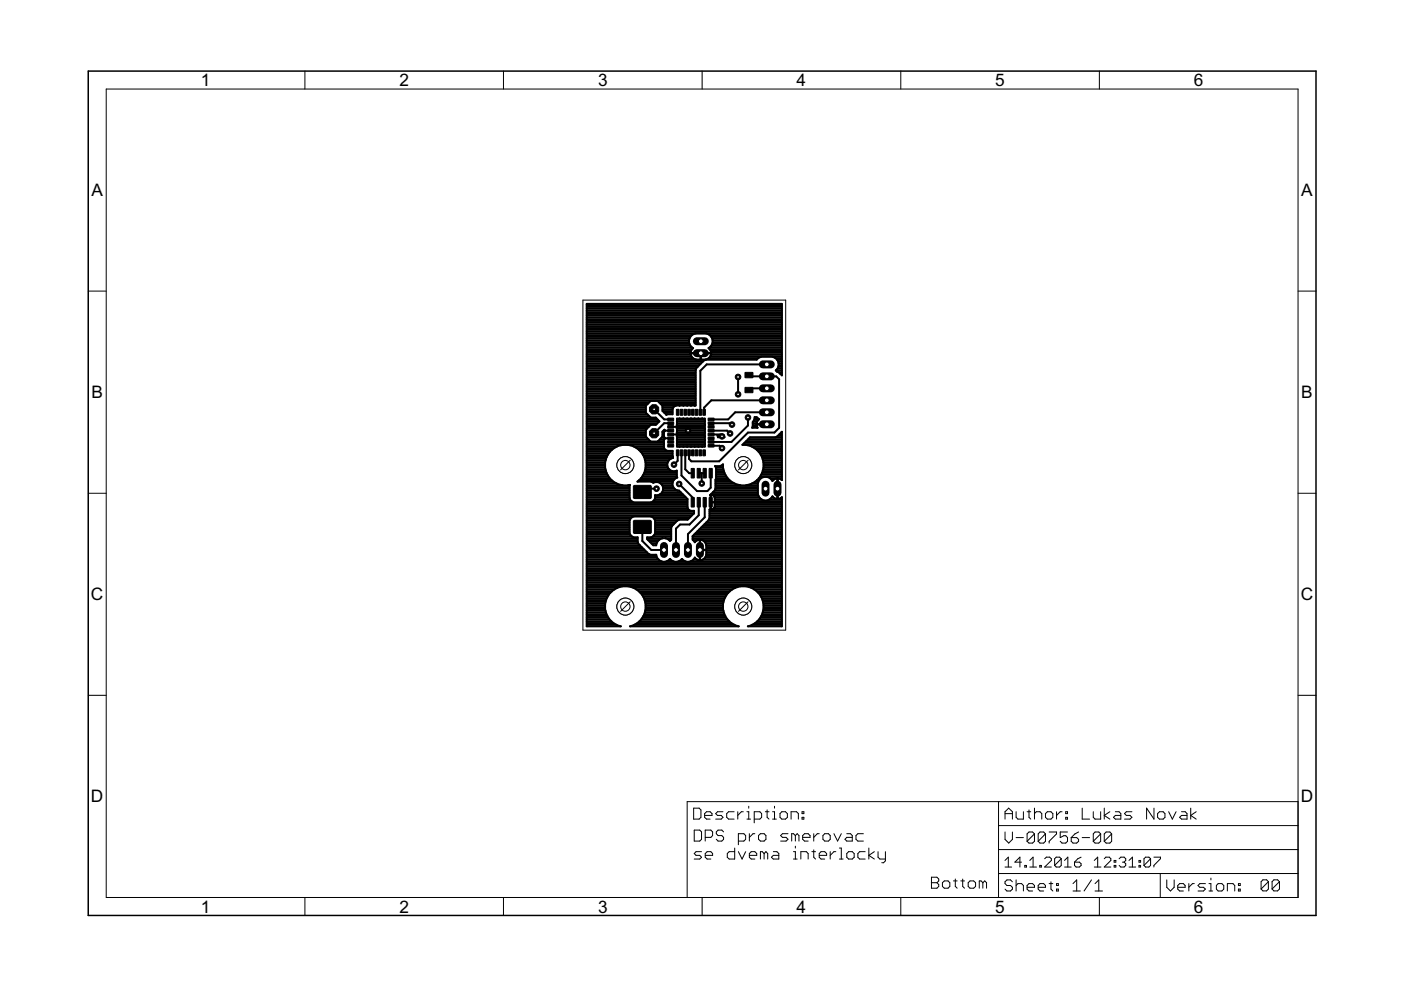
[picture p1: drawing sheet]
<svg xmlns="http://www.w3.org/2000/svg" width="297mm" height="210mm" viewBox="0 0 297 210" stroke-linecap="round" stroke-linejoin="round" font-family="sans-serif">
<defs><g id="words">
<g font-size="4.1">
<text x="42.6" y="18.3">1</text>
<text x="84.7" y="18.3">2</text>
<text x="126.8" y="18.3">3</text>
<text x="168.9" y="18.3">4</text>
<text x="211" y="18.3">5</text>
<text x="253.1" y="18.3">6</text>
<text x="19.4" y="41.6">A</text>
<text x="275.9" y="41.6">A</text>
<text x="19.4" y="84.4">B</text>
<text x="275.9" y="84.4">B</text>
<text x="19.3" y="127.3">C</text>
<text x="275.8" y="127.3">C</text>
<text x="19.3" y="170.1">D</text>
<text x="275.8" y="170.1">D</text>
<text x="42.6" y="193.5">1</text>
<text x="84.7" y="193.5">2</text>
<text x="126.8" y="193.5">3</text>
<text x="168.9" y="193.5">4</text>
<text x="211" y="193.5">5</text>
<text x="253.1" y="193.5">6</text>
</g>
</g></defs>
<g fill="#000" stroke="#000" stroke-width=".21">
<path d="M158 79h1.6v1.1h-1.6z" fill-rule="evenodd"/>
<path d="M141.6 94.3l1.1-.1 .1 .5-1.1 .1z" fill-rule="evenodd"/>
<path d="M141.6 93.5l1.1-.1 .1 .5-1.1 .1z" fill-rule="evenodd"/>
<path d="M141.6 92.7l1.1-.1 .1 .5-1.1 .1z" fill-rule="evenodd"/>
<path d="M141.6 91.9l1.1-.1 .1 .5-1.1 .1z" fill-rule="evenodd"/>
<path d="M141.6 91.1l1.1-.1 .1 .5-1.1 .1z" fill-rule="evenodd"/>
<path d="M141.6 90.3l1.1-.1 .1 .5-1.1 .1z" fill-rule="evenodd"/>
<path d="M141.6 89.5h1.1l.1 .4-1.1 .1z" fill-rule="evenodd"/>
<path d="M141.6 88.7l1.1-.1 .1 .5-1.1 .1z" fill-rule="evenodd"/>
<path d="M143.4 86.8l.6 .1-.1 1.2-.5-.1z" fill-rule="evenodd"/>
<path d="M143.4 95.4l.6 .1-.1 1.1h-.5z" fill-rule="evenodd"/>
<path d="M144.2 86.8l.6 .1-.1 1.2-.5-.1z" fill-rule="evenodd"/>
<path d="M144.2 95.4l.6 .1-.1 1.1h-.5z" fill-rule="evenodd"/>
<path d="M145 86.8l.6 .1-.1 1.2-.5-.1z" fill-rule="evenodd"/>
<path d="M145 95.4l.6 .1-.1 1.1h-.5z" fill-rule="evenodd"/>
<path d="M145.8 86.8l.6 .1-.1 1.2-.5-.1z" fill-rule="evenodd"/>
<path d="M145.8 95.4l.6 .1-.1 1.1h-.5z" fill-rule="evenodd"/>
<path d="M146.6 99.3l.6 .1-.1 1.9h-.6z" fill-rule="evenodd"/>
<path d="M146.7 86.8l.5 .1-.1 1.2-.5-.1z" fill-rule="evenodd"/>
<path d="M146.7 95.4l.5 .1-.1 1.1h-.5z" fill-rule="evenodd"/>
<path d="M147.4 86.8l.6 .1-.1 1.2-.5-.1z" fill-rule="evenodd"/>
<path d="M147.4 95.4l.6 .1-.1 1.1h-.5z" fill-rule="evenodd"/>
<path d="M147.8 99.3l.7 .1-.1 1.9h-.6z" fill-rule="evenodd"/>
<path d="M148.2 86.8l.6 .1-.1 1.2-.5-.1z" fill-rule="evenodd"/>
<path d="M148.2 95.4l.6 .1-.1 1.1h-.5z" fill-rule="evenodd"/>
<path d="M149 86.8l.6 .1-.1 1.2-.5-.1z" fill-rule="evenodd"/>
<path d="M149 95.4l.6 .1-.1 1.1h-.5z" fill-rule="evenodd"/>
<path d="M149.1 99.3l.7 .1-.1 1.9h-.6z" fill-rule="evenodd"/>
<path d="M150.2 88.7l1.1-.1 .1 .5-1.2 .1z" fill-rule="evenodd"/>
<path d="M150.2 89.5h1.1l.1 .4-1.2 .1z" fill-rule="evenodd"/>
<path d="M150.2 90.3l1.1-.1 .1 .5-1.2 .1z" fill-rule="evenodd"/>
<path d="M150.2 91.1l1.1-.1 .1 .5-1.2 .1z" fill-rule="evenodd"/>
<path d="M150.2 91.9l1.1-.1 .1 .5-1.2 .1z" fill-rule="evenodd"/>
<path d="M150.2 92.7l1.1-.1 .1 .5-1.2 .1z" fill-rule="evenodd"/>
<path d="M150.2 93.5l1.1-.1 .1 .5-1.2 .1z" fill-rule="evenodd"/>
<path d="M150.2 94.3l1.1-.1 .1 .5-1.2 .1z" fill-rule="evenodd"/>
<path d="M150.4 99.3l.6 .1-.1 1.9h-.6z" fill-rule="evenodd"/>
<path d="M158 82.2h1.6v1h-1.6z" fill-rule="evenodd"/>
<path d="M134.4 103h3.6l.1 .2v2.4l-.3 .1h-3.4l-.1-.3v-2.2z" fill-rule="evenodd"/>
<path d="M134.4 110.4h3.6l.1 .2v2.4l-.3 .1h-3.4l-.1-.3v-2.2z" fill-rule="evenodd"/>
<path d="M146.6 105.5l.6 .1-.1 1.9-.6-.1z" fill-rule="evenodd"/>
<path d="M147.8 105.5l.7 .1-.1 1.9-.6-.1z" fill-rule="evenodd"/>
<path d="M149.1 105.5l.7 .1-.1 1.9-.6-.1z" fill-rule="evenodd"/>
<path d="M150.4 105.5l.6 .1-.1 1.9-.6-.1z" fill-rule="evenodd"/>
</g>
<g fill="none" stroke="#000" stroke-width=".42">
<path d="M124.4 79.7h23.1M124.4 79.3h23.1M124.4 78.9h23.1M124.4 78.5h23.1M124.4 78.2h23.2M124.4 77.8h23.5M124.4 77.4h23.9M124.4 77h24.2M124.4 76.7h24.6M124.4 76.3h25.1M124.4 75.9h22.5M124.4 75.5h22.2"/>
<path d="M124.4 75.2h22M124.4 74.8h22M124.4 74.4h22.1M124.4 74h22.3M124.4 73.7h22.3M124.4 73.3h22M124.4 72.9h21.8M124.4 72.6h21.7M124.4 72.2h21.7M124.4 71.8h21.8M124.4 71.4h21.9M124.4 71.1h22.3"/>
<path d="M124.4 70.7h41.4M124.4 70.3h41.4M124.4 69.9h41.4M124.4 69.6h41.4M124.4 69.2h41.4M124.4 68.8h41.4M124.4 68.4h41.4M124.4 68.1h41.4M124.4 67.7h41.4M124.4 67.3h41.4M124.4 66.9h41.4M124.4 66.6h41.4"/>
<path d="M124.4 66.2h41.4M124.4 65.8h41.4M124.4 65.4h41.4M124.4 65.1h41.4M124.4 64.7h41.4M146.4 74.8l.2-.6 .4-.4a1.66 1.66 0 0 1-.9-1.7 1.66 1.66 0 0 1 1.3-1.4h2.4a1.66 1.66 0 0 1 1.3 1.4 1.66 1.66 0 0 1-.9 1.7l.4 .4 .2 .6M146.4 74.8h2.1v1.4h-.9l-.7-.3M146.9 75.9l-.4-.5-.1-.5h4.4l-.1 .5-.4 .5M148.5 75.9h.1M148.5 75.5h.1M148.5 75.2h.1M150.3 75.9h10.5"/>
<path d="M150.4 73.7h15.4M150.5 71.1h15.3M150.5 74h15.3M150.6 75.5h15.2M150.7 74.4h15.1M150.7 75.2h15.1M150.8 74.8h-2.2v1.4h.9l.8-.3M150.8 74.8h15M150.8 73.3h15M150.8 71.4h15M151 72.9h14.8M151 71.8h14.8"/>
<path d="M151.1 72.6h14.7M151.1 72.2h14.7M156.5 79.9v3.7M158.8 79.5l.3 .3h5.5l.6 .6v10.3l-1 1h-5.6l-6.1 6.1h-5.9l-.5-.5v-1.3M162.6 77.3h-12.8l-1.3 1.3v8.8M164.4 75.9h1.4M164.5 78.5l1.3 1.1v-15.2h-41.4v68.4h7.2a4.3 4.3 0 0 1-2.6-6.6 4.3 4.3 0 0 1 7.2 0 4.3 4.3 0 0 1-2.6 6.6h23a4.3 4.3 0 0 1-2.6-6.6 4.3 4.3 0 0 1 7.2 0 4.3 4.3 0 0 1-2.6 6.6h7.2v-27.4l-.9 .4v-2.1l-.1 2.1-.5-.1-.5-.5a1.64 1.64 0 0 1-1.7 .9 1.64 1.64 0 0 1-1.4-1.3v-2.4a1.65 1.65 0 0 1 1.4-1.3 1.65 1.65 0 0 1 1.7 .9l.5-.5 .5-.1 .1 2.2v-2.2l.9 .4v-10.3l-1 1.1-.4 .1h-5.4l-1.6 1.6h8.4M164.5 78.5a1.64 1.64 0 0 0 .6-1.7 1.64 1.64 0 0 0-1.4-1.2h-2.3l-.6 .3-.4 .4h-10.8l-.3 .1-1.7 1.6-.1 .4v7.6h-.2M164.5 78.5h1.3M164.8 76.3h1M164.8 78.2h1M165 76.7h.8"/>
<path d="M165 77.8h.8M165.1 78.9h.7M165.1 77.4h.7M165.1 77h.7M165.5 79.3h.3M124.4 94.3h16.4M124.4 87.9h12.9M124.4 99.9h4.1M124.4 99.5h4M124.4 99.1h3.9M124.4 98.8h3.9M124.4 98.4h3.9"/>
<path d="M124.4 98h3.9M124.4 97.6h4M124.4 97.3h4.1M124.4 96.9h4.2M124.4 96.5h4.4M124.4 96.1h4.7M124.4 95.8h4.9M124.4 95.4h5.3M124.4 95h5.8M124.4 94.7h6.5M124.4 93.9h16.4M124.4 93.5h13.5"/>
<path d="M124.4 93.2h13.1M124.4 92.8h12.7M124.4 92.4h12.5M124.4 92h12.5M124.4 91.7h12.5M124.4 91.3h12.5M124.4 90.9h12.7M124.4 90.5h13.1M124.4 90.1h13.5M124.4 89.8h14.9M124.4 89.4h15.3M124.4 89h15.1"/>
<path d="M124.4 88.7h14.7M124.4 88.3h13.3M124.4 87.5h12.5M124.4 87.2h12.5M124.4 86.8h12.5M124.4 86.4h12.5M124.4 86h12.5M124.4 85.7h12.9M124.4 85.3h13.3M124.4 84.9h23.1M124.4 84.5h23.1M124.4 84.2h23.1"/>
<path d="M124.4 83.8h23.1M124.4 83.4h23.1M124.4 83h23.1M124.4 82.7h23.1M124.4 82.3h23.1M124.4 81.9h23.1M124.4 81.5h23.1M124.4 81.2h23.1M124.4 80.8h23.1M124.4 80.4h23.1M124.4 80.1h23.1M132 94.3a4.3 4.3 0 0 0-3.4 6"/>
<path d="M133.2 94.3a4.3 4.3 0 0 1 3.4 6M134.3 94.7h6.5M135 95h5.8M135.5 95.4h5.6M135.8 95.8h6.8M136.1 96.1h6.5M136.4 96.5h6.2M136.6 96.9h6.1M136.7 99.9h5.9M136.7 97.3h5.5M136.8 97.6h5M136.8 99.5h5.1"/>
<path d="M136.9 99.1h4.7M136.9 98.8h4.6M136.9 98.4h4.6M136.9 98h4.7M136.9 86v1.5l1.1 1h1l.8 .8-.8 .8h-1l-1.1 1v1.5l1.1 1h1.4l1.1-1v-1.1l.4-.4 .1 .2a1.24 1.24 0 0 0-.1 1.5l.1 .1-.2 .5v.7M136.9 86l1.1-1h1.4l1.1 1M138.7 86.8l2.1 2.1h1.4M139.5 93.5h1.3M139.7 85.3h7.8M139.9 93.2h.9M140.1 85.7h7.4M140.3 92.8h.6"/>
<path d="M140.4 86h2.8M140.5 86v1.1l.7 .8 1.4-.1v-1.1l.1-.3M140.5 92.4h.3M140.5 92h.3M140.5 91.7h.3M140.5 86.8h2.1M140.5 86.4h2.2M140.5 87.2h2.1M140.7 91.3h.3M140.8 94.1h.1M140.8 94.1v.8l.4 .6 1.4 .1 .1 1.3M140.9 87.5h1.7"/>
<path d="M140.9 91.3h1.3M140.9 92.9h1.3M142.2 90.5h7.2M142.2 92.1h1.6M142.2 89.7h-1.4l-2.1 2.2M142.7 96.9v.2a1.41 1.41 0 0 0-1.2 1.8 1.41 1.41 0 0 0 2 .9v1.2M143.2 99.9h.3M143.5 90.2v1.5M143.5 92.4h5.9M143.5 92h5.9M143.5 90.1h6M143.5 90.2v-1.4h5.9l.1 2.1"/>
<path d="M143.5 90.9h6M143.5 94.3h5.9M143.5 91.7v3h5.9v-3M143.5 93.9h5.9M143.5 93.5h5.9M143.5 93.2h5.9M143.5 92.8h5.9M143.5 91.7h5.9M143.5 91.3h5.9M143.5 89.8h5.9M143.5 89.4h5.9M143.5 89h5.9"/>
<path d="M143.7 96v1.7l-.8 .8M144 94.7h.1M144.5 96v4.8l3.3 3.3h2.2l.7-.7v-3.1M144.8 94.7h.1M144.8 86h-.7a1.19 1.19 0 0 0-1.4 .4M144.8 86h.1M144.9 86h.8M145.3 96v3.5l.8 .8h.8M145.6 94.7h.2M145.7 86h1.6M145.7 86h.1M146.4 94.7h.2"/>
<path d="M147.2 94.7h.1M147.3 86h.1M148 94.7h.1M148.8 94.7h.1M149.5 90.9l-.1 .8M150.8 91.3h3.4l.6 .6M150.8 92.1h1.9l.4 .4M150.8 89.7h4.1l.3 .3M150.8 94.5h1.8l.5 .5M151.8 99.1h1.5M151.8 99.9h1.7M151.8 99.5h1.6"/>
<path d="M152.1 92.3h1.3l.2 .4h-1.4zM152.1 92.4h1.4M152.8 98.8h.5M157.8 93.9h8M158.2 94.3a4.3 4.3 0 0 1 3.4 6M158.2 93.5h7.6M158.6 93.2h7.2M158.6 88.5v1.7l-3.5 3.5h-4.3M158.9 92.8h6.9M159.3 94.7h6.5M159.6 90.5h.9M159.6 90.1h.8"/>
<path d="M159.6 89.8h.8M159.7 89.4h.8M159.9 89h.9M160 95h5.8M160 88.4h.4l.6 .5-.5 .6-.1 .4 2.1 .1h-2.1l.2 .7h-1.1l.1-1.2 .4-.7zM160 88.7h.7M160.5 95.4h5.3M160.6 90.7h.1M160.8 95.8h5M161.1 96.1h4.7M161.4 96.5h4.4M161.6 96.9h4.2"/>
<path d="M161.7 97.3h4.1M161.7 99.9h4.1M161.8 97.6h4M161.8 99.5h4M161.9 99.1h3.9M161.9 98.8h3.9M161.9 98.4h3.9M161.9 98h3.9M162.6 82.3h-3.4l-.4 .4M162.6 87.4h-6.7l-1.5 1.5h-3.6M162.6 84.9h-11.8l-1.5 1.5v1M164.9 92.4h.9"/>
<path d="M165.3 92h.5M165.7 91.7h.1M124.4 104h9.1M124.4 114.1h10.8M124.4 119.7h41.4M124.4 119.4h41.4M124.4 119h15.8M124.4 118.6h15.2M124.4 118.2h14.9M124.4 117.9h14.8M124.4 117.5h13.2M124.4 117.1h12.8"/>
<path d="M124.4 116.8h12.4M124.4 116.4h12M124.4 116h11.7M124.4 115.6h11.3M124.4 115.3h10.9M124.4 114.9h10.8M124.4 114.5h10.8M124.4 113.7h9.6M124.4 113.4h9.2M124.4 113h9.1M124.4 112.6h9.1M124.4 112.2h9.1"/>
<path d="M124.4 111.9h9.1M124.4 111.5h9.1M124.4 111.1h9.1M124.4 110.8h9.1M124.4 110.4h9.1M124.4 110h9.2M124.4 109.6h9.6M124.4 109.3h22.3M124.4 108.9h22.7M124.4 108.5h22.8M124.4 108.1h21.7M124.4 107.8h21.4"/>
<path d="M124.4 107.4h21.4M124.4 107h21.4M124.4 106.6h21.4M124.4 106.3h9.5M124.4 105.9h9.2M124.4 105.5h9.1M124.4 105.1h9.1M124.4 104.8h9.1M124.4 104.4h9.1M124.4 103.6h9.1M124.4 103.3h9.1M124.4 102.9h7.5"/>
<path d="M124.4 102.5h6.3M124.4 102.2h5.7M124.4 101.8h5.3M124.4 101.4h4.9M124.4 101h4.6M124.4 100.6h4.4M124.4 100.3h4.2M128.6 100.3a4.3 4.3 0 0 0 5 2.5l-.1 2.8 .5 .7 .3 .2h3.7a1.19 1.19 0 0 0 .9-1.5h.6l.9-.6M133.2 102.9h.3M133.5 110.4v2.7l.5 .6M133.6 110l.7-.5h3.7l.4 .2 .5 .7M133.6 110l-.1 .4"/>
<path d="M134 113.7l.3 .2h.9v1l.1 .4 2.2 2.2 .4 .1h1.2a1.64 1.64 0 0 0 1.2 1.5 1.64 1.64 0 0 0 1.7-.6 1.6 1.6 0 0 0 2.6 0 1.62 1.62 0 0 0 2.7-.3M135.5 101.8h7.4M135.9 101.4h7.4M136.2 101h7.3M136.2 111.7v3l1.9 1.9h2.7M136.4 100.6h7.1M136.6 100.3l-.6 1-.9 .8h2.9l.5 .3a1.43 1.43 0 0 1 1.7 .3 1.43 1.43 0 0 1 .2 1.7M136.6 100.3h6.9M137.2 114.1h5.1M137.4 114.5h2.3M137.8 114.9h1.6M138.1 102.2h4.6"/>
<path d="M138.2 115.3h1M138.3 109.6h8M138.4 113.7h3.9M138.5 106.3h7.3M138.7 113.4h3.6M138.7 110h7.3M138.8 105.9h7M138.9 110.4v2.7l-.5 .6-.4 .2h-.8v.4l1.3 1.3h.6a1.62 1.62 0 0 1 1.4-1.5M138.9 113h3.4M138.9 112.6h3.4M138.9 112.2h3.4M138.9 111.9h3.4"/>
<path d="M138.9 111.5h3.6M138.9 111.1h4M138.9 110.8h4.3M138.9 110.4h4.7M138.9 105.5h6.6M138.9 105.1h6.2M139.2 103.6h-2.3l-.7 .7M140 104.8h4.7M140.1 102.5h2.5M140.4 104.4h3.9M140.4 102.9h2.2M140.5 104h3.5l1.8 1.8v1.8l.1 .3 .6 .4h.7v.5l-1.4 1.4h-1.8l-.4 .2-1.1 1.1"/>
<path d="M140.6 103.3h2.1M140.6 103.6h2.4M141.4 119h1.3M141.8 114.5h.5M141.9 118.6h.3M142.3 111.9v2.5l-.3 .3-.3-.3-.6-.3M142.5 111.5l-.2 .4M142.6 102.9l.2 .5 .4 .4 .5 .2M143.5 101l.1 .3a1.37 1.37 0 0 0-1 1.6M143.9 119h1.4M144 102.6l2.9 2.9v1M144.5 118.6h.2"/>
<path d="M146.4 119h19.4M146.9 114.1h18.9M146.9 113.7h18.9M146.9 114.5h1M147 118.6h.7M147.2 113.4h18.6M147.3 114.9h.1M147.3 118.2h.1M147.5 113h18.3M147.9 112.6h17.9M148.1 100.3h1.3M148.1 106.5v2.7l-1.9 2h-2l-.9 .9v4.5"/>
<path d="M148.3 112.2h17.5M148.4 118.6h.1M148.4 118.2h.1M148.4 117.9h.1M148.4 117.5h.1M148.4 117.1h.1M148.4 116.8h.1M148.4 116.4h.1M148.4 116h.1M148.4 115.6h.1M148.4 115.3h.1M148.4 114.9h.1"/>
<path d="M148.4 114.5h.1M148.6 111.9h17.2M148.8 100.3v2.2M148.8 102.5h.1M148.9 114.5h16.9M148.9 114.5l-.5-.1v4.4a1.37 1.37 0 0 0 1.4-1.2v-1h-1.4v2.2l-.5-.1-.6-.5M148.9 114.5l.7 .8M149 111.5h16.8M149.1 118.6h16.7M149.4 111.1h16.4M149.4 106.5v3.2l-3.5 3.5v3.4M149.4 114.9h16.4"/>
<path d="M149.5 118.2h16.3M149.6 115.3l.2 .4M149.6 115.3h16.2M149.7 117.9h16.1M149.7 115.6h16.1M149.8 117.5h16M149.8 117.1h16M149.8 116.8h16M149.8 116.4h16M149.8 116h16M149.8 110.8h16M150.1 110.4h15.7"/>
<path d="M150.4 110h15.4M150.4 109.6h15.4M150.4 109.3h15.4M150.4 108.9h15.4M150.4 108.5h15.4M150.4 108.1h15.4M150.6 105h.6l.3 .5M150.6 105h.1M150.7 105v3M150.7 106.5h.8M150.7 107.8h.1M150.7 107.4h.1"/>
<path d="M150.7 107h.1M150.7 106.6h.1M150.7 106.3h.1M150.7 105.9h.1M150.7 105.5h.1M150.7 105.1h.1M150.7 104.8h10M151.1 104.4h9.6M151.3 105.1h9.5M151.4 107.8l-.4 .2h-.6v1.9l-.1 .3-3.4 3.5v.7l.4 .6 .6-.5 .5-.1v2.2h1.4v-.9M151.4 107.8h14.4M151.5 104h9.2"/>
<path d="M151.5 105.5v2l-.1 .3M151.5 107.4h14.3M151.5 107h14.3M151.5 106.6h14.3M151.5 106.3h14.3M151.5 105.9h10M151.5 105.5h9.5M151.7 103.6h9M151.7 103.6l-.1 .4-1 1M151.7 101.7v1.9M151.7 103.3h9M151.7 102.9h5.2"/>
<path d="M151.7 102.5h4M151.7 102.2h3.4M151.7 101.8h3M151.8 101.4h2.5M151.8 101h2.2M151.8 100.6h2M151.8 100.3h1.8M153.6 100.3a4.3 4.3 0 0 0 4 2.7 4.3 4.3 0 0 0 4-2.7M153.6 100.3l-.3-1.1v-.8l-.6 .4h-1.1l.2 .5v2.1l-.1 .3M158.2 102.9h2.5M159.4 102.5h1.3M160.1 102.2h.7"/>
<path d="M160.5 101.8h.5M160.9 101.4h.5M161.2 101h4.6M161.4 100.6h4.4M161.6 100.3h4.2M163.2 105.9h2.6M163.3 101.4h2.5M163.6 105.5h.4M163.6 101.8h.4M164.8 104h.1M164.8 105.5h.1M164.8 105.1h.1"/>
<path d="M164.8 104.8h.1M164.8 104.4h.1M164.8 103.3h.1M164.8 102.9h.1M164.8 102.5h.1M164.8 102.2h.1M164.8 101.8h.1M165.7 105.5h.1M124.4 132.5h6.3M124.4 132.1h5.6M124.4 131.7h5.2M124.4 131.4h4.9"/>
<path d="M124.4 131h4.6M124.4 130.6h4.4M124.4 130.2h4.2M124.4 129.9h4.1M124.4 129.5h4M124.4 129.1h3.9M124.4 128.7h3.9M124.4 128.4h3.9M124.4 128h3.9M124.4 127.6h4M124.4 127.2h4.1M124.4 126.9h4.2"/>
<path d="M124.4 126.5h4.4M124.4 126.1h4.7M124.4 125.7h5M124.4 125.4h5.4M124.4 125h5.9M124.4 124.6h6.5M124.4 124.2h41.4M124.4 123.9h41.4M124.4 123.5h41.4M124.4 123.1h41.4M124.4 122.7h41.4M124.4 122.4h41.4"/>
<path d="M124.4 122h41.4M124.4 121.6h41.4M124.4 121.2h41.4M124.4 120.9h41.4M124.4 120.5h41.4M124.4 120.1h41.4M134.3 124.6h21.6M134.5 132.5h21.2M134.9 125h20.3M135.1 132.1h19.9M135.4 125.4h19.3M135.6 131.7h19"/>
<path d="M135.8 125.7h18.6M135.9 131.4h18.4M136.1 126.1h18M136.2 131h17.8M136.3 126.5h17.5M136.4 130.6h17.4M136.5 126.9h17.1M136.6 130.2h17M136.7 127.2h16.8M136.7 129.9h16.8M136.8 127.6h16.6M136.8 129.5h16.6"/>
<path d="M136.9 129.1h16.4M136.9 128.7h16.4M136.9 128.4h16.4M136.9 128h16.4M159.3 124.6h6.5M159.5 132.5h6.3M159.9 125h5.9M160.1 132.1h5.7M160.4 125.4h5.4M160.5 131.7h5.3M160.8 125.7h5M160.9 131.4h4.9"/>
<path d="M161.1 126.1h4.7M161.2 131h4.6M161.3 126.5h4.5M161.4 130.6h4.4M161.5 126.9h4.3M161.6 130.2h4.2M161.7 127.2h4.1M161.7 129.9h4.1M161.8 127.6h4M161.8 129.5h4M161.9 129.1h3.9M161.9 128.7h3.9"/>
<path d="M161.9 128.4h3.9M161.9 128h3.9"/>
</g>
<circle cx="138.7" cy="86.8" r="1.05" fill="#000" stroke="#000" stroke-width=".21"/>
<circle cx="138.7" cy="86.8" r=".3" fill="#fff" stroke="#000" stroke-width=".21"/>
<circle cx="138.7" cy="91.9" r="1.05" fill="#000" stroke="#000" stroke-width=".21"/>
<circle cx="138.7" cy="91.9" r=".3" fill="#fff" stroke="#000" stroke-width=".21"/>
<path d="M161.7 90h1.7" fill="none" stroke="#000" stroke-width="1.7"/>
<circle cx="162.6" cy="90" r=".51" fill="#fff" stroke="#000" stroke-width=".21"/>
<path d="M161.7 87.4h1.7" fill="none" stroke="#000" stroke-width="1.7"/>
<circle cx="162.6" cy="87.4" r=".51" fill="#fff" stroke="#000" stroke-width=".21"/>
<path d="M161.7 84.9h1.7" fill="none" stroke="#000" stroke-width="1.7"/>
<circle cx="162.6" cy="84.9" r=".51" fill="#fff" stroke="#000" stroke-width=".21"/>
<path d="M161.7 82.3h1.7" fill="none" stroke="#000" stroke-width="1.7"/>
<circle cx="162.6" cy="82.3" r=".51" fill="#fff" stroke="#000" stroke-width=".21"/>
<path d="M161.7 79.8h1.7" fill="none" stroke="#000" stroke-width="1.7"/>
<circle cx="162.6" cy="79.8" r=".51" fill="#fff" stroke="#000" stroke-width=".21"/>
<path d="M161.7 77.3h1.7" fill="none" stroke="#000" stroke-width="1.7"/>
<circle cx="162.6" cy="77.3" r=".51" fill="#fff" stroke="#000" stroke-width=".21"/>
<path d="M140.8 115.8v1.7" fill="none" stroke="#000" stroke-width="1.7"/>
<circle cx="140.8" cy="116.6" r=".51" fill="#fff" stroke="#000" stroke-width=".21"/>
<path d="M143.3 115.8v1.7" fill="none" stroke="#000" stroke-width="1.7"/>
<circle cx="143.3" cy="116.6" r=".51" fill="#fff" stroke="#000" stroke-width=".21"/>
<path d="M145.9 115.8v1.7" fill="none" stroke="#000" stroke-width="1.7"/>
<circle cx="145.9" cy="116.6" r=".51" fill="#fff" stroke="#000" stroke-width=".21"/>
<path d="M148.4 115.8v1.7" fill="none" stroke="#000" stroke-width="1.7"/>
<circle cx="148.4" cy="116.6" r=".51" fill="#fff" stroke="#000" stroke-width=".21"/>
<path d="M147.7 72.3h1.7" fill="none" stroke="#000" stroke-width="1.7"/>
<circle cx="148.6" cy="72.3" r=".51" fill="#fff" stroke="#000" stroke-width=".21"/>
<path d="M147.7 74.9h1.7" fill="none" stroke="#000" stroke-width="1.7"/>
<circle cx="148.6" cy="74.9" r=".51" fill="#fff" stroke="#000" stroke-width=".21"/>
<path d="M162.3 102.8v1.7" fill="none" stroke="#000" stroke-width="1.7"/>
<circle cx="162.3" cy="103.6" r=".51" fill="#fff" stroke="#000" stroke-width=".21"/>
<path d="M164.8 102.8v1.7" fill="none" stroke="#000" stroke-width="1.7"/>
<circle cx="164.8" cy="103.6" r=".51" fill="#fff" stroke="#000" stroke-width=".21"/>
<circle cx="153.1" cy="92.5" r=".59" fill="#000" stroke="#000" stroke-width=".21"/>
<circle cx="153.1" cy="92.5" r=".3" fill="#fff" stroke="#000" stroke-width=".21"/>
<circle cx="142.9" cy="98.5" r=".59" fill="#000" stroke="#000" stroke-width=".21"/>
<circle cx="142.9" cy="98.5" r=".3" fill="#fff" stroke="#000" stroke-width=".21"/>
<circle cx="148.8" cy="102.5" r=".59" fill="#000" stroke="#000" stroke-width=".21"/>
<circle cx="148.8" cy="102.5" r=".3" fill="#fff" stroke="#000" stroke-width=".21"/>
<circle cx="145.9" cy="91.3" r=".59" fill="#000" stroke="#000" stroke-width=".21"/>
<circle cx="145.9" cy="91.3" r=".3" fill="#fff" stroke="#000" stroke-width=".21"/>
<circle cx="144" cy="102.6" r=".59" fill="#000" stroke="#000" stroke-width=".21"/>
<circle cx="144" cy="102.6" r=".3" fill="#fff" stroke="#000" stroke-width=".21"/>
<circle cx="154.8" cy="91.9" r=".59" fill="#000" stroke="#000" stroke-width=".21"/>
<circle cx="154.8" cy="91.9" r=".3" fill="#fff" stroke="#000" stroke-width=".21"/>
<circle cx="139.2" cy="103.6" r=".59" fill="#000" stroke="#000" stroke-width=".21"/>
<circle cx="139.2" cy="103.6" r=".3" fill="#fff" stroke="#000" stroke-width=".21"/>
<circle cx="155.2" cy="90" r=".59" fill="#000" stroke="#000" stroke-width=".21"/>
<circle cx="155.2" cy="90" r=".3" fill="#fff" stroke="#000" stroke-width=".21"/>
<circle cx="158.6" cy="88.5" r=".59" fill="#000" stroke="#000" stroke-width=".21"/>
<circle cx="158.6" cy="88.5" r=".3" fill="#fff" stroke="#000" stroke-width=".21"/>
<circle cx="156.5" cy="83.6" r=".59" fill="#000" stroke="#000" stroke-width=".21"/>
<circle cx="156.5" cy="83.6" r=".3" fill="#fff" stroke="#000" stroke-width=".21"/>
<circle cx="156.5" cy="79.9" r=".59" fill="#000" stroke="#000" stroke-width=".21"/>
<circle cx="156.5" cy="79.9" r=".3" fill="#fff" stroke="#000" stroke-width=".21"/>
<circle cx="153.1" cy="95" r=".59" fill="#000" stroke="#000" stroke-width=".21"/>
<circle cx="153.1" cy="95" r=".3" fill="#fff" stroke="#000" stroke-width=".21"/>
<g fill="none" stroke="#000" stroke-width=".21">
<path d="M123.6 63.6h43v70h-43z"/>
<circle cx="132.6" cy="128.6" r="1.8"/>
</g>
<circle cx="132.6" cy="128.6" r="1.8" fill="#fff" stroke="#000" stroke-width=".21"/>
<circle cx="157.6" cy="128.6" r="1.8" fill="none" stroke="#000" stroke-width=".21"/>
<circle cx="157.6" cy="128.6" r="1.8" fill="#fff" stroke="#000" stroke-width=".21"/>
<circle cx="132.6" cy="98.6" r="1.8" fill="none" stroke="#000" stroke-width=".21"/>
<circle cx="132.6" cy="98.6" r="1.8" fill="#fff" stroke="#000" stroke-width=".21"/>
<circle cx="157.6" cy="98.6" r="1.8" fill="none" stroke="#000" stroke-width=".21"/>
<circle cx="157.6" cy="98.6" r="1.8" fill="#fff" stroke="#000" stroke-width=".21"/>
<g fill="none" stroke="#000" stroke-width=".21">
<path d="M22.5 18.9h252.7v171.4h-252.7zM64.6 15.1v3.8M106.7 15.1v3.8M148.9 15.1v3.8M191 15.1v3.8M233.1 15.1v3.8M18.7 61.7h3.8M275.2 61.7h3.8M133.6 97.6l-2 2M158.6 97.6l-2 2M18.7 104.6h3.8M275.2 104.6h3.8"/>
<path d="M133.6 127.6l-2 2M158.6 127.6l-2 2M18.7 147.4h3.8M275.2 147.4h3.8M147.1 171.3h1.1l.4 .4v1.6l-.4 .4h-1.1zM147.2 176h1.2l.3 .4v1.5l-.3 .4h-1.2zM149.4 172.9h1.6v-.4l-.4-.4h-.8l-.4 .4v.8l.4 .4h.8M149.5 177.5h1.2l.4-.3v-.8l-.4-.4h-1.2v2.3M153.3 172.1h-1.2l-.4 .4 .4 .4h.8l.4 .4-.4 .4h-1.2M153.4 176.4l-.4-.4h-.7l-.4 .4v.4l.4 .4h.7l.4 .3v.4l-.4 .4h-.7l-.4-.4M155.6 172.1h-1.1l-.4 .4v.8l.4 .4h1.1M155.8 179.8v2.3h-1.2l-.4-.3v-.8l.4-.4h1.2"/>
<path d="M156.4 172.1v1.6M156.5 178.3h1.2l.4-.4v-.7l-.4-.4h-1.2v2.3M157.6 172.1h-.4l-.8 .8M158.4 173.7h.7M158.4 172.1h.3v1.6M158.7 170.9v.4M158.9 176.8v1.5M159.9 173.7h1.2l.4-.4v-.8l-.4-.4h-1.2v2.4M160 176.8h-.3l-.8 .7M160.8 177.2l.4-.4h.8l.4 .4v.7l-.4 .4h-.8l-.4-.4zM162.3 172.1h.7M162.6 171.7v1.6l.4 .4"/>
<path d="M163.8 173.7h.8M163.8 172.1h.4v1.6M164.2 170.9v.4M165.8 172.1h.7l.4 .4v.8l-.4 .4h-.7l-.4-.4v-.8zM167.1 176.8h-1.2l-.4 .4 .4 .3h.8l.4 .4-.4 .4h-1.2M167.7 173.7v-1.6h1.2l.4 .4v1.2M168.6 177.2l-.4-.4h-.3v1.5M168.6 177.2v1.1M168.6 179.4v.4M168.6 177.2l.4-.4 .4 .4v1.1M170.1 173.3h.3v.4h-.3zM170.1 172.1h.3v.4h-.3z"/>
<path d="M170.2 177.5h1.5v-.3l-.4-.4h-.7l-.4 .4v.7l.4 .4h.7M172.5 176.8v1.5M173.7 176.8h-.4l-.8 .7M174.9 176.8h.7l.4 .4v.7l-.4 .4h-.7l-.4-.4v-.7zM176.8 176.8l.8 1.5 .8-1.5M178 179.8h.4v2.3M179.5 176.8h.8l.4 .4v1.1h-1.2l-.3-.4 .3-.4h1.2M183 176.8h-1.1l-.4 .4v.7l.4 .4h1.1M184.2 179.8v2.3M211.7 170v20.3M211.7 175h63.5M213.1 173.7v-1.6l.8-.8 .8 .8v1.6"/>
<path d="M213.1 176.4v1.6l.8 .8 .8-.8v-1.6M213.1 172.5h1.6M215.4 177.6h1.6M215.4 172.1v1.2l.4 .4h1.2v-1.6M217.8 172.1h.7M218.2 171.7v1.6l.3 .4M219.3 176.8l-.4-.4h-.7l-.4 .4v1.6M219.3 171.3v2.4M219.3 176.8v1.6l-.4 .4h-.7l-.4-.4M219.3 176.8l-1.5 1.6M219.3 172.5l.4-.4h.8l.4 .4v1.2M221.7 176.8l-.4-.4h-.8l-.4 .4v1.6"/>
<path d="M221.7 176.8v1.6l-.4 .4h-.8l-.4-.4M221.7 176.8l-1.6 1.6M222.1 172.1h.7l.4 .4v.8l-.4 .4h-.7l-.4-.4v-.8zM222.4 176.4h1.6v.4l-1.6 1.6v.4M224 172.1v1.6M225.2 172.1h-.4l-.8 .8M226 172.1h.3v.4h-.3zM226 173.3h.3v.4h-.3zM226.3 176.4h-1.5v1.2l.8-.4h.4l.3 .4v.8l-.3 .4h-.8l-.4-.4M227.1 177.6h1.2l.4 .4v.4l-.4 .4h-.8l-.4-.4zM228.7 176.4l-.8 .4-.8 .8M229.4 177.6h1.6"/>
<path d="M229.4 171.3v2.4h1.6M231.8 172.1v1.2l.4 .4h1.2v-1.6M233.4 176.8l-.4-.4h-.8l-.4 .4v1.6M233.4 176.8v1.6l-.4 .4h-.8l-.4-.4M233.4 176.8l-1.6 1.6M234.1 171.3v2.4M235.3 172.1l-1.2 .8 1.2 .8M235.7 176.8l-.4-.4h-.8l-.4 .4v1.6M235.7 176.8v1.6l-.4 .4h-.8l-.4-.4M235.7 176.8l-1.6 1.6M236.5 172.1h.8l.3 .4v1.2h-1.1l-.4-.4 .4-.4h1.1M240 172.1h-1.2l-.4 .4 .4 .4h.8l.4 .4-.4 .4h-1.2"/>
<path d="M244.7 171.3v2.4l-1.6-2.4v2.4M245.4 172.5l.4-.4h.8l.4 .4v.8l-.4 .4h-.8l-.4-.4zM247.8 172.1l.8 1.6 .7-1.6M250.5 172.1h.8l.4 .4v1.2h-1.2l-.4-.4 .4-.4h1.2M252.5 171.3v2.4M253.6 172.1l-1.1 .8 1.1 .8M275.2 170h-129.5v20.3M64.6 190.3v3.8M106.7 190.3v3.8M148.7 180.6h-1.1l-.4 .4 .4 .4h.8l.3 .4-.3 .3h-1.2M148.9 190.3v3.8M149.5 181.4h1.6v-.4l-.4-.4h-.8l-.4 .4v.8l.4 .3h.8"/>
<path d="M156.5 180.6l.8 1.5 .8-1.5M158.9 181.4h1.5v-.4l-.4-.4h-.7l-.4 .4v.8l.4 .3h.7M162 181l-.4-.4h-.4v1.5M162 181v1.1M162 181l.4-.4 .4 .4v1.1M164 180.6h.7l.4 .4v1.1h-1.1l-.4-.3 .4-.4h1.1M168.2 180.6h.4v1.5M168.2 182.1h.8M169.8 182.1v-1.5h1.2l.3 .4v1.1M172.1 180.6h.8M172.5 180.2v1.6l.4 .3M173.7 181.4h1.6v-.4l-.4-.4h-.8l-.4 .4v.8l.4 .3h.8"/>
<path d="M176 180.6v1.5M177.2 180.6h-.4l-.8 .8M178 182.1h.8M179.9 180.6h.8l.4 .4v.8l-.4 .3h-.8l-.4-.3v-.8zM183.4 180.6h-1.1l-.4 .4v.8l.4 .3h1.1M185.4 180.6l-1.2 .8 1.2 .7M186.2 180.6v1.2l.4 .3h1.1M187.7 180.6v1.9l-.4 .4h-.4M191 190.3v3.8M197.5 186h1.1l.4 .4v.4l-.4 .4 .4 .4v.3l-.4 .4h-1.1zM197.5 187.2h1.1M199.8 187.2l.4-.4h.8l.4 .4v.7l-.4 .4h-.8l-.4-.4z"/>
<path d="M202.2 186.8h.7M202.5 186.4v1.5l.4 .4M203.7 186.8h.8M204.1 186.4v1.5l.4 .4M205.3 187.2l.4-.4h.7l.4 .4v.7l-.4 .4h-.7l-.4-.4zM208.4 187.2l-.4-.4h-.4v1.5M208.4 187.2v1.1M208.4 187.2l.4-.4 .4 .4v1.1M211.7 185.2h63.5M211.7 180.1h63.5M213.1 182.4l.7-.7v2.1M213.1 183.8h1.4"/>
<path d="M214.7 187l-.5-.4h-.7l-.4 .4v.3l.4 .4h.7l.5 .4v.4l-.5 .4h-.7l-.4-.4M215.4 186.6v2.3M215.4 187.7l.4-.4h.8l.4 .4v1.2M216.6 182.8h-1.4l1-1.1v2.1M217.3 183.5h.3v.3h-.3zM217.8 188.1h1.5v-.4l-.4-.4h-.7l-.4 .4v.8l.4 .4h.7M218.3 182.4l.7-.7v2.1M218.3 183.8h1.5M220.1 188.1h1.6v-.4l-.4-.4h-.8l-.4 .4v.8l.4 .4h.8M220.5 183.5h.3v.3h-.3zM221.5 182.1l.3-.4h.7l.4 .4v.3l-1.4 1.4h1.4M222.4 187.3h.8"/>
<path d="M222.8 187v1.5l.4 .4M224 188.5h.4v.4h-.4zM224 187.3h.4v.4h-.4zM225 182.1v1.4l-.3 .3h-.8l-.3-.3M225 182.1l-.3-.4h-.8l-.3 .4v1.4M225 182.1l-1.4 1.4M225.7 183.8h1.4M225.7 182.4l.7-.7v2.1M227.5 188.9h1.6M227.5 187.3l.8-.7v2.3M227.8 182.8h1.1l.3 .3v.4l-.3 .3h-.7l-.4-.3zM229.2 181.7l-.7 .4-.7 .7"/>
<path d="M231.4 186.6l-1.6 2.3M232 183.8h1.4M232 182.4l.7-.7v2.1M232.2 188.9h1.5M232.2 187.3l.8-.7v2.3M233.1 190.3v3.8M234.1 182.1l.4-.4h.7l.3 .4v.3l-1.4 1.4h1.4M236.2 183.5h.4v.3h-.4zM236.2 182.4h.4v.4h-.4zM237.3 182.1l.3-.4h.7l.4 .4v.3l-.4 .4M238 182.8h.3M238.3 182.8l.4 .3v.4l-.4 .3h-.7l-.3-.3"/>
<path d="M239.4 183.8h1.4M239.4 182.4l.7-.7v2.1M241.5 183.5h.3v.3h-.3zM241.5 182.4h.3v.4h-.3zM243.9 182.1v1.4l-.3 .3h-.7l-.4-.3M243.9 182.1l-.3-.4h-.7l-.4 .4v1.4M243.9 182.1l-1.4 1.4M244.6 181.7h1.4v.4l-1.4 1.4v.3M246 185.2v5.1M247.4 186.6v1.5l.8 .8 .7-.8v-1.5M249.7 188.1h1.6v-.4l-.4-.4h-.8l-.4 .4v.8l.4 .4h.8M252.1 187.3v1.6"/>
<path d="M253.2 187.3h-.4l-.7 .8M255.6 187.3h-1.2l-.4 .4 .4 .4h.8l.4 .4-.4 .4h-1.2M256.3 188.9h.8M256.3 187.3h.4v1.6M256.7 186.2v.4M258.3 187.3h.8l.4 .4v.8l-.4 .4h-.8l-.4-.4v-.8zM260.2 188.9v-1.6h1.2l.4 .4v1.2M262.6 188.5h.4v.4h-.4zM262.6 187.3h.4v.4h-.4zM268.9 186.9l-.4-.4h-.7l-.4 .4v1.6M268.9 186.9v1.6l-.4 .4h-.7l-.4-.4M268.9 186.9l-1.5 1.6"/>
<path d="M271.3 186.9l-.4-.4h-.8l-.4 .4v1.6M271.3 186.9v1.6l-.4 .4h-.8l-.4-.4M271.3 186.9l-1.6 1.6"/>
<circle cx="132.6" cy="98.6" r=".99"/>
<circle cx="157.6" cy="98.6" r=".99"/>
<circle cx="132.6" cy="128.6" r=".99"/>
<circle cx="157.6" cy="128.6" r=".99"/>
</g>
<path d="M18.7 15.1h260.3v179h-260.3z" fill="none" stroke="#000" stroke-width=".32"/>
<use href="#words"/>
</svg>
